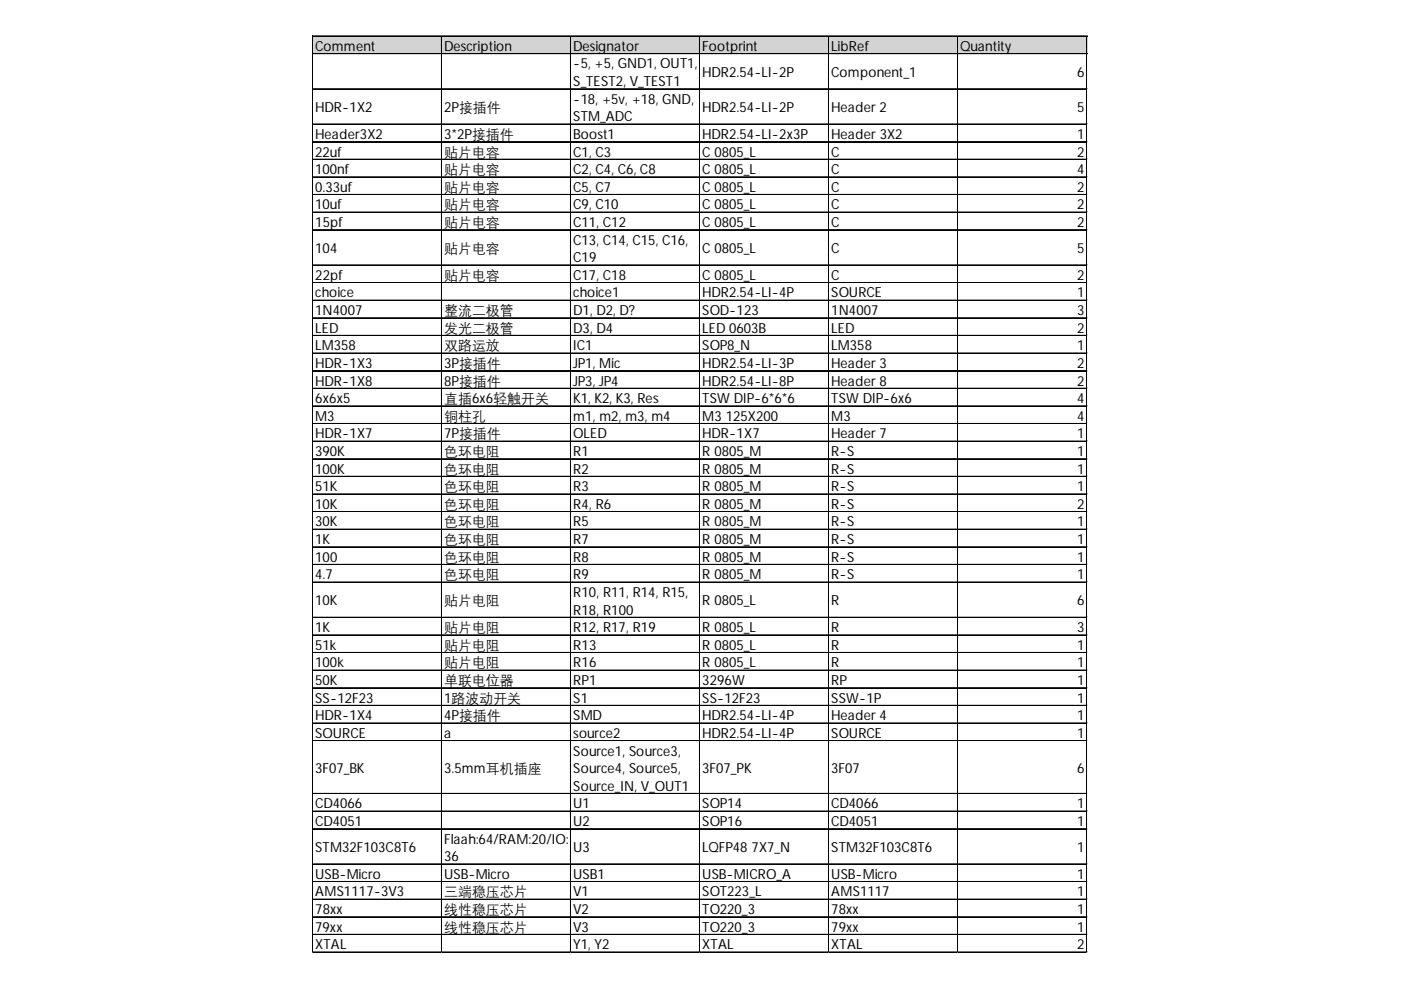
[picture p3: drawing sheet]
<svg xmlns="http://www.w3.org/2000/svg" width="297mm" height="210mm" viewBox="0 0 297 210" stroke-linecap="round" stroke-linejoin="round" font-family="sans-serif">
<defs><g id="words">
<g font-size="2.9">
<text x="66.8" y="10.8">Comment</text>
<text x="94.2" y="10.8">Description</text>
<text x="121.5" y="10.8">Designator</text>
<text x="148.9" y="10.8">Footprint</text>
<text x="176.2" y="10.8">LibRef</text>
<text x="203.6" y="10.8">Quantity</text>
<text x="121.5" y="14.5">-5, +5, GND1, OUT1,</text>
<text x="148.9" y="16.3">HDR2.54-LI-2P</text>
<text x="176.2" y="16.3">Component_1</text>
<text x="228.4" y="16.3">6</text>
<text x="66.8" y="23.8">HDR-1X2</text>
<text x="94.2" y="23.8">2P接插件</text>
<text x="121.5" y="18.2">S_TEST2, V_TEST1</text>
<text x="121.5" y="22">-18, +5v, +18, GND,</text>
<text x="148.9" y="23.8">HDR2.54-LI-2P</text>
<text x="176.2" y="23.8">Header 2</text>
<text x="228.4" y="23.8">5</text>
<text x="66.8" y="29.5">Header3X2</text>
<text x="94.2" y="29.5">3*2P接插件</text>
<text x="121.5" y="25.7">STM_ADC</text>
<text x="121.5" y="29.5">Boost1</text>
<text x="148.9" y="29.5">HDR2.54-LI-2x3P</text>
<text x="176.2" y="29.5">Header 3X2</text>
<text x="228.4" y="29.5">1</text>
<text x="66.8" y="33.2">22uf</text>
<text x="94.2" y="33.2">贴片电容</text>
<text x="121.5" y="33.2">C1, C3</text>
<text x="148.9" y="33.2">C 0805_L</text>
<text x="176.2" y="33.2">C</text>
<text x="228.4" y="33.2">2</text>
<text x="66.8" y="36.9">100nf</text>
<text x="66.8" y="40.7">0.33uf</text>
<text x="94.2" y="36.9">贴片电容</text>
<text x="94.2" y="40.7">贴片电容</text>
<text x="121.5" y="36.9">C2, C4, C6, C8</text>
<text x="121.5" y="40.7">C5, C7</text>
<text x="148.9" y="36.9">C 0805_L</text>
<text x="148.9" y="40.7">C 0805_L</text>
<text x="176.2" y="36.9">C</text>
<text x="176.2" y="40.7">C</text>
<text x="228.4" y="36.9">4</text>
<text x="228.4" y="40.7">2</text>
<text x="66.8" y="44.4">10uf</text>
<text x="94.2" y="44.4">贴片电容</text>
<text x="121.5" y="44.4">C9, C10</text>
<text x="148.9" y="44.4">C 0805_L</text>
<text x="176.2" y="44.4">C</text>
<text x="228.4" y="44.4">2</text>
<text x="66.8" y="48.1">15pf</text>
<text x="66.8" y="53.6">104</text>
<text x="94.2" y="48.1">贴片电容</text>
<text x="94.2" y="53.6">贴片电容</text>
<text x="121.5" y="48.1">C11, C12</text>
<text x="121.5" y="51.9">C13, C14, C15, C16,</text>
<text x="148.9" y="48.1">C 0805_L</text>
<text x="148.9" y="53.6">C 0805_L</text>
<text x="176.2" y="48.1">C</text>
<text x="176.2" y="53.6">C</text>
<text x="228.4" y="48.1">2</text>
<text x="228.4" y="53.6">5</text>
<text x="66.8" y="59.3">22pf</text>
<text x="94.2" y="59.3">贴片电容</text>
<text x="121.5" y="55.6">C19</text>
<text x="121.5" y="59.3">C17, C18</text>
<text x="148.9" y="59.3">C 0805_L</text>
<text x="176.2" y="59.3">C</text>
<text x="228.4" y="59.3">2</text>
<text x="66.8" y="63.1">choice</text>
<text x="121.5" y="63.1">choice1</text>
<text x="148.9" y="63.1">HDR2.54-LI-4P</text>
<text x="176.2" y="63.1">SOURCE</text>
<text x="228.4" y="63.1">1</text>
<text x="66.8" y="66.8">1N4007</text>
<text x="66.8" y="70.5">LED</text>
<text x="94.2" y="66.8">整流二极管</text>
<text x="94.2" y="70.5">发光二极管</text>
<text x="121.5" y="66.8">D1, D2, D?</text>
<text x="121.5" y="70.5">D3, D4</text>
<text x="148.9" y="66.8">SOD-123</text>
<text x="148.9" y="70.5">LED 0603B</text>
<text x="176.2" y="66.8">1N4007</text>
<text x="176.2" y="70.5">LED</text>
<text x="228.4" y="66.8">3</text>
<text x="228.4" y="70.5">2</text>
<text x="66.8" y="74.3">LM358</text>
<text x="94.2" y="74.3">双路运放</text>
<text x="121.5" y="74.3">IC1</text>
<text x="148.9" y="74.3">SOP8_N</text>
<text x="176.2" y="74.3">LM358</text>
<text x="228.4" y="74.3">1</text>
<text x="66.8" y="78">HDR-1X3</text>
<text x="66.8" y="81.7">HDR-1X8</text>
<text x="94.2" y="78">3P接插件</text>
<text x="94.2" y="81.7">8P接插件</text>
<text x="121.5" y="78">JP1, Mic</text>
<text x="121.5" y="81.7">JP3, JP4</text>
<text x="148.9" y="78">HDR2.54-LI-3P</text>
<text x="148.9" y="81.7">HDR2.54-LI-8P</text>
<text x="176.2" y="78">Header 3</text>
<text x="176.2" y="81.7">Header 8</text>
<text x="228.4" y="78">2</text>
<text x="228.4" y="81.7">2</text>
<text x="66.8" y="85.5">6x6x5</text>
<text x="66.8" y="89.2">M3</text>
<text x="94.2" y="85.5">直插6x6轻触开关</text>
<text x="94.2" y="89.2">铜柱孔</text>
<text x="121.5" y="85.5">K1, K2, K3, Res</text>
<text x="121.5" y="89.2">m1, m2, m3, m4</text>
<text x="148.9" y="85.5">TSW DIP-6*6*6</text>
<text x="148.9" y="89.2">M3 125X200</text>
<text x="176.2" y="85.5">TSW DIP-6x6</text>
<text x="176.2" y="89.2">M3</text>
<text x="228.4" y="85.5">4</text>
<text x="228.4" y="89.2">4</text>
<text x="66.8" y="93">HDR-1X7</text>
<text x="94.2" y="93">7P接插件</text>
<text x="121.5" y="93">OLED</text>
<text x="148.9" y="93">HDR-1X7</text>
<text x="176.2" y="93">Header 7</text>
<text x="228.4" y="93">1</text>
<text x="66.8" y="96.7">390K</text>
<text x="66.8" y="100.4">100K</text>
<text x="94.2" y="96.7">色环电阻</text>
<text x="94.2" y="100.4">色环电阻</text>
<text x="121.5" y="96.7">R1</text>
<text x="121.5" y="100.4">R2</text>
<text x="148.9" y="96.7">R 0805_M</text>
<text x="148.9" y="100.4">R 0805_M</text>
<text x="176.2" y="96.7">R-S</text>
<text x="176.2" y="100.4">R-S</text>
<text x="228.4" y="96.7">1</text>
<text x="228.4" y="100.4">1</text>
<text x="66.8" y="104.2">51K</text>
<text x="66.8" y="107.9">10K</text>
<text x="94.2" y="104.2">色环电阻</text>
<text x="94.2" y="107.9">色环电阻</text>
<text x="121.5" y="104.2">R3</text>
<text x="121.5" y="107.9">R4, R6</text>
<text x="148.9" y="104.2">R 0805_M</text>
<text x="148.9" y="107.9">R 0805_M</text>
<text x="176.2" y="104.2">R-S</text>
<text x="176.2" y="107.9">R-S</text>
<text x="228.4" y="104.2">1</text>
<text x="228.4" y="107.9">2</text>
<text x="66.8" y="111.6">30K</text>
<text x="94.2" y="111.6">色环电阻</text>
<text x="121.5" y="111.6">R5</text>
<text x="148.9" y="111.6">R 0805_M</text>
<text x="176.2" y="111.6">R-S</text>
<text x="228.4" y="111.6">1</text>
<text x="66.8" y="115.4">1K</text>
<text x="66.8" y="119.1">100</text>
<text x="94.2" y="115.4">色环电阻</text>
<text x="94.2" y="119.1">色环电阻</text>
<text x="121.5" y="115.4">R7</text>
<text x="121.5" y="119.1">R8</text>
<text x="148.9" y="115.4">R 0805_M</text>
<text x="148.9" y="119.1">R 0805_M</text>
<text x="176.2" y="115.4">R-S</text>
<text x="176.2" y="119.1">R-S</text>
<text x="228.4" y="115.4">1</text>
<text x="228.4" y="119.1">1</text>
<text x="66.8" y="122.8">4.7</text>
<text x="94.2" y="122.8">色环电阻</text>
<text x="121.5" y="122.8">R9</text>
<text x="148.9" y="122.8">R 0805_M</text>
<text x="176.2" y="122.8">R-S</text>
<text x="228.4" y="122.8">1</text>
<text x="66.8" y="128.3">10K</text>
<text x="94.2" y="128.3">贴片电阻</text>
<text x="121.5" y="126.6">R10, R11, R14, R15,</text>
<text x="121.5" y="130.3">R18, R100</text>
<text x="148.9" y="128.3">R 0805_L</text>
<text x="176.2" y="128.3">R</text>
<text x="228.4" y="128.3">6</text>
<text x="66.8" y="134">1K</text>
<text x="66.8" y="137.8">51k</text>
<text x="94.2" y="134">贴片电阻</text>
<text x="94.2" y="137.8">贴片电阻</text>
<text x="121.5" y="134">R12, R17, R19</text>
<text x="121.5" y="137.8">R13</text>
<text x="148.9" y="134">R 0805_L</text>
<text x="148.9" y="137.8">R 0805_L</text>
<text x="176.2" y="134">R</text>
<text x="176.2" y="137.8">R</text>
<text x="228.4" y="134">3</text>
<text x="228.4" y="137.8">1</text>
<text x="66.8" y="141.5">100k</text>
<text x="94.2" y="141.5">贴片电阻</text>
<text x="121.5" y="141.5">R16</text>
<text x="148.9" y="141.5">R 0805_L</text>
<text x="176.2" y="141.5">R</text>
<text x="228.4" y="141.5">1</text>
<text x="66.8" y="145.2">50K</text>
<text x="66.8" y="149">SS-12F23</text>
<text x="94.2" y="145.2">单联电位器</text>
<text x="94.2" y="149">1路波动开关</text>
<text x="121.5" y="145.2">RP1</text>
<text x="121.5" y="149">S1</text>
<text x="148.9" y="145.2">3296W</text>
<text x="148.9" y="149">SS-12F23</text>
<text x="176.2" y="145.2">RP</text>
<text x="176.2" y="149">SSW-1P</text>
<text x="228.4" y="145.2">1</text>
<text x="228.4" y="149">1</text>
<text x="66.8" y="152.7">HDR-1X4</text>
<text x="94.2" y="152.7">4P接插件</text>
<text x="121.5" y="152.7">SMD</text>
<text x="148.9" y="152.7">HDR2.54-LI-4P</text>
<text x="176.2" y="152.7">Header 4</text>
<text x="228.4" y="152.7">1</text>
<text x="66.8" y="156.4">SOURCE</text>
<text x="94.2" y="156.4">a</text>
<text x="121.5" y="156.4">source2</text>
<text x="121.5" y="160.2">Source1, Source3,</text>
<text x="148.9" y="156.4">HDR2.54-LI-4P</text>
<text x="176.2" y="156.4">SOURCE</text>
<text x="228.4" y="156.4">1</text>
<text x="66.8" y="163.9">3F07_BK</text>
<text x="94.2" y="163.9">3.5mm耳机插座</text>
<text x="121.5" y="163.9">Source4, Source5,</text>
<text x="121.5" y="167.7">Source_IN, V_OUT1</text>
<text x="148.9" y="163.9">3F07_PK</text>
<text x="176.2" y="163.9">3F07</text>
<text x="228.4" y="163.9">6</text>
<text x="66.8" y="171.4">CD4066</text>
<text x="121.5" y="171.4">U1</text>
<text x="148.9" y="171.4">SOP14</text>
<text x="176.2" y="171.4">CD4066</text>
<text x="228.4" y="171.4">1</text>
<text x="66.8" y="175.1">CD4051</text>
<text x="94.2" y="178.9">Flaah:64/RAM:20/IO:</text>
<text x="121.5" y="175.1">U2</text>
<text x="148.9" y="175.1">SOP16</text>
<text x="176.2" y="175.1">CD4051</text>
<text x="228.4" y="175.1">1</text>
<text x="66.8" y="180.6">STM32F103C8T6</text>
<text x="94.2" y="182.6">36</text>
<text x="121.5" y="180.6">U3</text>
<text x="148.9" y="180.6">LQFP48 7X7_N</text>
<text x="176.2" y="180.6">STM32F103C8T6</text>
<text x="228.4" y="180.6">1</text>
<text x="66.8" y="186.3">USB-Micro</text>
<text x="66.8" y="190.1">AMS1117-3V3</text>
<text x="94.2" y="186.3">USB-Micro</text>
<text x="94.2" y="190.1">三端稳压芯片</text>
<text x="121.5" y="186.3">USB1</text>
<text x="121.5" y="190.1">V1</text>
<text x="148.9" y="186.3">USB-MICRO_A</text>
<text x="148.9" y="190.1">SOT223_L</text>
<text x="176.2" y="186.3">USB-Micro</text>
<text x="176.2" y="190.1">AMS1117</text>
<text x="228.4" y="186.3">1</text>
<text x="228.4" y="190.1">1</text>
<text x="66.8" y="193.8">78xx</text>
<text x="66.8" y="197.5">79xx</text>
<text x="94.2" y="193.8">线性稳压芯片</text>
<text x="94.2" y="197.5">线性稳压芯片</text>
<text x="121.5" y="193.8">V2</text>
<text x="121.5" y="197.5">V3</text>
<text x="148.9" y="193.8">TO220_3</text>
<text x="148.9" y="197.5">TO220_3</text>
<text x="176.2" y="193.8">78xx</text>
<text x="176.2" y="197.5">79xx</text>
<text x="228.4" y="193.8">1</text>
<text x="228.4" y="197.5">1</text>
<text x="66.8" y="201.3">XTAL</text>
<text x="121.5" y="201.3">Y1, Y2</text>
<text x="148.9" y="201.3">XTAL</text>
<text x="176.2" y="201.3">XTAL</text>
<text x="228.4" y="201.3">2</text>
</g>
</g></defs>
<path d="M66.4 7.7h164.2v3.8h-164.2z" fill="#d3d3d3"/>
<g fill="none" stroke="#000" stroke-width=".21">
<path d="M66.2 7.6v194.4M66.3 7.6v194.4M66.4 7.6h164.2M66.4 7.7h164.2M66.4 11.3h164.2M66.4 11.4h164.2M66.4 18.8h164.2M66.4 18.9h164.2M93.6 7.8v194.2M93.7 7.8v194.2M121 7.8v194.2M148.3 7.8v194.2"/>
<path d="M148.4 7.8v194.2M175.7 7.8v194.2M175.8 7.8v194.2M203 7.8v194.2M203.1 7.8v194.2M230.4 7.8v194.2M230.5 7.8v194.2M66.4 26.3h164.2M66.4 26.4h164.2M66.4 30h164.2M66.4 30.1h164.2M66.4 33.7h164.2"/>
<path d="M66.4 33.8h164.2M66.4 37.5h164.2M66.4 37.6h164.2M66.4 41.2h164.2M66.4 41.3h164.2M66.4 45h164.2M66.4 45.1h164.2M66.4 48.7h164.2M66.4 48.8h164.2M66.4 56.2h164.2M66.4 56.3h164.2M66.4 59.9h164.2"/>
<path d="M66.4 60h164.2M66.4 63.6h164.2M66.4 63.7h164.2M66.4 67.4h164.2M66.4 67.5h164.2M66.4 71.1h164.2M66.4 71.2h164.2M66.4 74.8h164.2M66.4 74.9h164.2M66.4 78.6h164.2M66.4 78.7h164.2M66.4 82.3h164.2"/>
<path d="M66.4 82.4h164.2M66.4 86h164.2M66.4 86.1h164.2M66.4 89.8h164.2M66.4 89.9h164.2M66.4 93.5h164.2M66.4 93.6h164.2M66.4 97.2h164.2M66.4 97.3h164.2M66.4 101h164.2M66.4 101.1h164.2M66.4 104.7h164.2"/>
<path d="M66.4 104.8h164.2M66.4 108.5h164.2M66.4 108.6h164.2M66.4 112.2h164.2M66.4 112.3h164.2M66.4 115.9h164.2M66.4 116h164.2M66.4 119.7h164.2M66.4 119.8h164.2M66.4 123.4h164.2M66.4 123.5h164.2M66.4 130.9h164.2"/>
<path d="M66.4 131h164.2M66.4 134.6h164.2M66.4 134.7h164.2M66.4 138.3h164.2M66.4 138.4h164.2M66.4 142.1h164.2M66.4 142.2h164.2M66.4 145.8h164.2M66.4 145.9h164.2M66.4 149.5h164.2M66.4 149.6h164.2M66.4 153.3h164.2"/>
<path d="M66.4 153.4h164.2M66.4 157h164.2M66.4 157.1h164.2M66.4 168.2h164.2M66.4 168.3h164.2M66.4 172h164.2M66.4 175.7h164.2M66.4 175.8h164.2M66.4 183.2h164.2M66.4 183.3h164.2M66.4 186.9h164.2M66.4 187h164.2"/>
<path d="M66.4 190.6h164.2M66.4 190.7h164.2M66.4 194.4h164.2M66.4 194.5h164.2M66.4 198.1h164.2M66.4 198.2h164.2M66.4 201.8h164.2M66.4 201.9h164.2"/>
</g>
<path d="M66.2 202v.1" fill="none" stroke="#e0e0e0" stroke-width=".21"/>
<path d="M66.2 202l.2 .1z" fill="#e0e0e0"/>
<path d="M93.6 202v.1" fill="none" stroke="#e0e0e0" stroke-width=".21"/>
<path d="M93.6 202l.2 .1z" fill="#e0e0e0"/>
<path d="M121 202v.1" fill="none" stroke="#e0e0e0" stroke-width=".21"/>
<path d="M121 202l.1 .1z" fill="#e0e0e0"/>
<path d="M148.3 202v.1" fill="none" stroke="#e0e0e0" stroke-width=".21"/>
<path d="M148.3 202l.2 .1z" fill="#e0e0e0"/>
<path d="M175.7 202v.1" fill="none" stroke="#e0e0e0" stroke-width=".21"/>
<path d="M175.7 202l.2 .1z" fill="#e0e0e0"/>
<path d="M203 202v.1" fill="none" stroke="#e0e0e0" stroke-width=".21"/>
<path d="M203 202l.2 .1z" fill="#e0e0e0"/>
<path d="M230.4 202v.1" fill="none" stroke="#e0e0e0" stroke-width=".21"/>
<path d="M230.4 202l.2 .1z" fill="#e0e0e0"/>
<path d="M230.6 18.8h.1" fill="none" stroke="#e0e0e0" stroke-width=".21"/>
<path d="M230.6 18.8v.2z" fill="#e0e0e0"/>
<path d="M230.6 26.3h.1" fill="none" stroke="#e0e0e0" stroke-width=".21"/>
<path d="M230.6 26.3v.2z" fill="#e0e0e0"/>
<path d="M230.6 30h.1" fill="none" stroke="#e0e0e0" stroke-width=".21"/>
<path d="M230.6 30v.2z" fill="#e0e0e0"/>
<path d="M230.6 33.7h.1" fill="none" stroke="#e0e0e0" stroke-width=".21"/>
<path d="M230.6 33.7v.2z" fill="#e0e0e0"/>
<path d="M230.6 37.5h.1" fill="none" stroke="#e0e0e0" stroke-width=".21"/>
<path d="M230.6 37.5v.2z" fill="#e0e0e0"/>
<path d="M230.6 41.2h.1" fill="none" stroke="#e0e0e0" stroke-width=".21"/>
<path d="M230.6 41.2v.2z" fill="#e0e0e0"/>
<path d="M230.6 45h.1" fill="none" stroke="#e0e0e0" stroke-width=".21"/>
<path d="M230.6 45v.2z" fill="#e0e0e0"/>
<path d="M230.6 48.7h.1" fill="none" stroke="#e0e0e0" stroke-width=".21"/>
<path d="M230.6 48.7v.2z" fill="#e0e0e0"/>
<path d="M230.6 56.2h.1" fill="none" stroke="#e0e0e0" stroke-width=".21"/>
<path d="M230.6 56.2v.2z" fill="#e0e0e0"/>
<path d="M230.6 59.9h.1" fill="none" stroke="#e0e0e0" stroke-width=".21"/>
<path d="M230.6 59.9v.2z" fill="#e0e0e0"/>
<path d="M230.6 63.6h.1" fill="none" stroke="#e0e0e0" stroke-width=".21"/>
<path d="M230.6 63.6v.2z" fill="#e0e0e0"/>
<path d="M230.6 67.4h.1" fill="none" stroke="#e0e0e0" stroke-width=".21"/>
<path d="M230.6 67.4v.2z" fill="#e0e0e0"/>
<path d="M230.6 71.1h.1" fill="none" stroke="#e0e0e0" stroke-width=".21"/>
<path d="M230.6 71.1v.2z" fill="#e0e0e0"/>
<path d="M230.6 74.8h.1" fill="none" stroke="#e0e0e0" stroke-width=".21"/>
<path d="M230.6 74.8v.2z" fill="#e0e0e0"/>
<path d="M230.6 78.6h.1" fill="none" stroke="#e0e0e0" stroke-width=".21"/>
<path d="M230.6 78.6v.2z" fill="#e0e0e0"/>
<path d="M230.6 82.3h.1" fill="none" stroke="#e0e0e0" stroke-width=".21"/>
<path d="M230.6 82.3v.2z" fill="#e0e0e0"/>
<path d="M230.6 86h.1" fill="none" stroke="#e0e0e0" stroke-width=".21"/>
<path d="M230.6 86v.2z" fill="#e0e0e0"/>
<path d="M230.6 89.8h.1" fill="none" stroke="#e0e0e0" stroke-width=".21"/>
<path d="M230.6 89.8v.2z" fill="#e0e0e0"/>
<path d="M230.6 93.5h.1" fill="none" stroke="#e0e0e0" stroke-width=".21"/>
<path d="M230.6 93.5v.2z" fill="#e0e0e0"/>
<path d="M230.6 97.2h.1" fill="none" stroke="#e0e0e0" stroke-width=".21"/>
<path d="M230.6 97.2v.2z" fill="#e0e0e0"/>
<path d="M230.6 101h.1" fill="none" stroke="#e0e0e0" stroke-width=".21"/>
<path d="M230.6 101v.2z" fill="#e0e0e0"/>
<path d="M230.6 104.7h.1" fill="none" stroke="#e0e0e0" stroke-width=".21"/>
<path d="M230.6 104.7v.2z" fill="#e0e0e0"/>
<path d="M230.6 108.5h.1" fill="none" stroke="#e0e0e0" stroke-width=".21"/>
<path d="M230.6 108.5v.1z" fill="#e0e0e0"/>
<path d="M230.6 112.2h.1" fill="none" stroke="#e0e0e0" stroke-width=".21"/>
<path d="M230.6 112.2v.2z" fill="#e0e0e0"/>
<path d="M230.6 115.9h.1" fill="none" stroke="#e0e0e0" stroke-width=".21"/>
<path d="M230.6 115.9v.2z" fill="#e0e0e0"/>
<path d="M230.6 119.7h.1" fill="none" stroke="#e0e0e0" stroke-width=".21"/>
<path d="M230.6 119.7v.2z" fill="#e0e0e0"/>
<path d="M230.6 123.4h.1" fill="none" stroke="#e0e0e0" stroke-width=".21"/>
<path d="M230.6 123.4v.2z" fill="#e0e0e0"/>
<path d="M230.6 130.9h.1" fill="none" stroke="#e0e0e0" stroke-width=".21"/>
<path d="M230.6 130.9v.2z" fill="#e0e0e0"/>
<path d="M230.6 134.6h.1" fill="none" stroke="#e0e0e0" stroke-width=".21"/>
<path d="M230.6 134.6v.2z" fill="#e0e0e0"/>
<path d="M230.6 138.3h.1" fill="none" stroke="#e0e0e0" stroke-width=".21"/>
<path d="M230.6 138.3v.2z" fill="#e0e0e0"/>
<path d="M230.6 142.1h.1" fill="none" stroke="#e0e0e0" stroke-width=".21"/>
<path d="M230.6 142.1v.2z" fill="#e0e0e0"/>
<path d="M230.6 145.8h.1" fill="none" stroke="#e0e0e0" stroke-width=".21"/>
<path d="M230.6 145.8v.2z" fill="#e0e0e0"/>
<path d="M230.6 149.5h.1" fill="none" stroke="#e0e0e0" stroke-width=".21"/>
<path d="M230.6 149.5v.2z" fill="#e0e0e0"/>
<path d="M230.6 153.3h.1" fill="none" stroke="#e0e0e0" stroke-width=".21"/>
<path d="M230.6 153.3v.2z" fill="#e0e0e0"/>
<path d="M230.6 157h.1" fill="none" stroke="#e0e0e0" stroke-width=".21"/>
<path d="M230.6 157v.2z" fill="#e0e0e0"/>
<path d="M230.6 168.2h.1" fill="none" stroke="#e0e0e0" stroke-width=".21"/>
<path d="M230.6 168.2v.2z" fill="#e0e0e0"/>
<path d="M230.6 172h.1" fill="none" stroke="#e0e0e0" stroke-width=".21"/>
<path d="M230.6 172v.1z" fill="#e0e0e0"/>
<path d="M230.6 175.7h.1" fill="none" stroke="#e0e0e0" stroke-width=".21"/>
<path d="M230.6 175.7v.2z" fill="#e0e0e0"/>
<path d="M230.6 183.2h.1" fill="none" stroke="#e0e0e0" stroke-width=".21"/>
<path d="M230.6 183.2v.2z" fill="#e0e0e0"/>
<path d="M230.6 186.9h.1" fill="none" stroke="#e0e0e0" stroke-width=".21"/>
<path d="M230.6 186.9v.2z" fill="#e0e0e0"/>
<path d="M230.6 190.6h.1" fill="none" stroke="#e0e0e0" stroke-width=".21"/>
<path d="M230.6 190.6v.2z" fill="#e0e0e0"/>
<path d="M230.6 194.4h.1" fill="none" stroke="#e0e0e0" stroke-width=".21"/>
<path d="M230.6 194.4v.2z" fill="#e0e0e0"/>
<path d="M230.6 198.1h.1" fill="none" stroke="#e0e0e0" stroke-width=".21"/>
<path d="M230.6 198.1v.2z" fill="#e0e0e0"/>
<path d="M230.6 201.8h.1" fill="none" stroke="#e0e0e0" stroke-width=".21"/>
<path d="M230.6 201.8v.2z" fill="#e0e0e0"/>
<use href="#words"/>
</svg>
